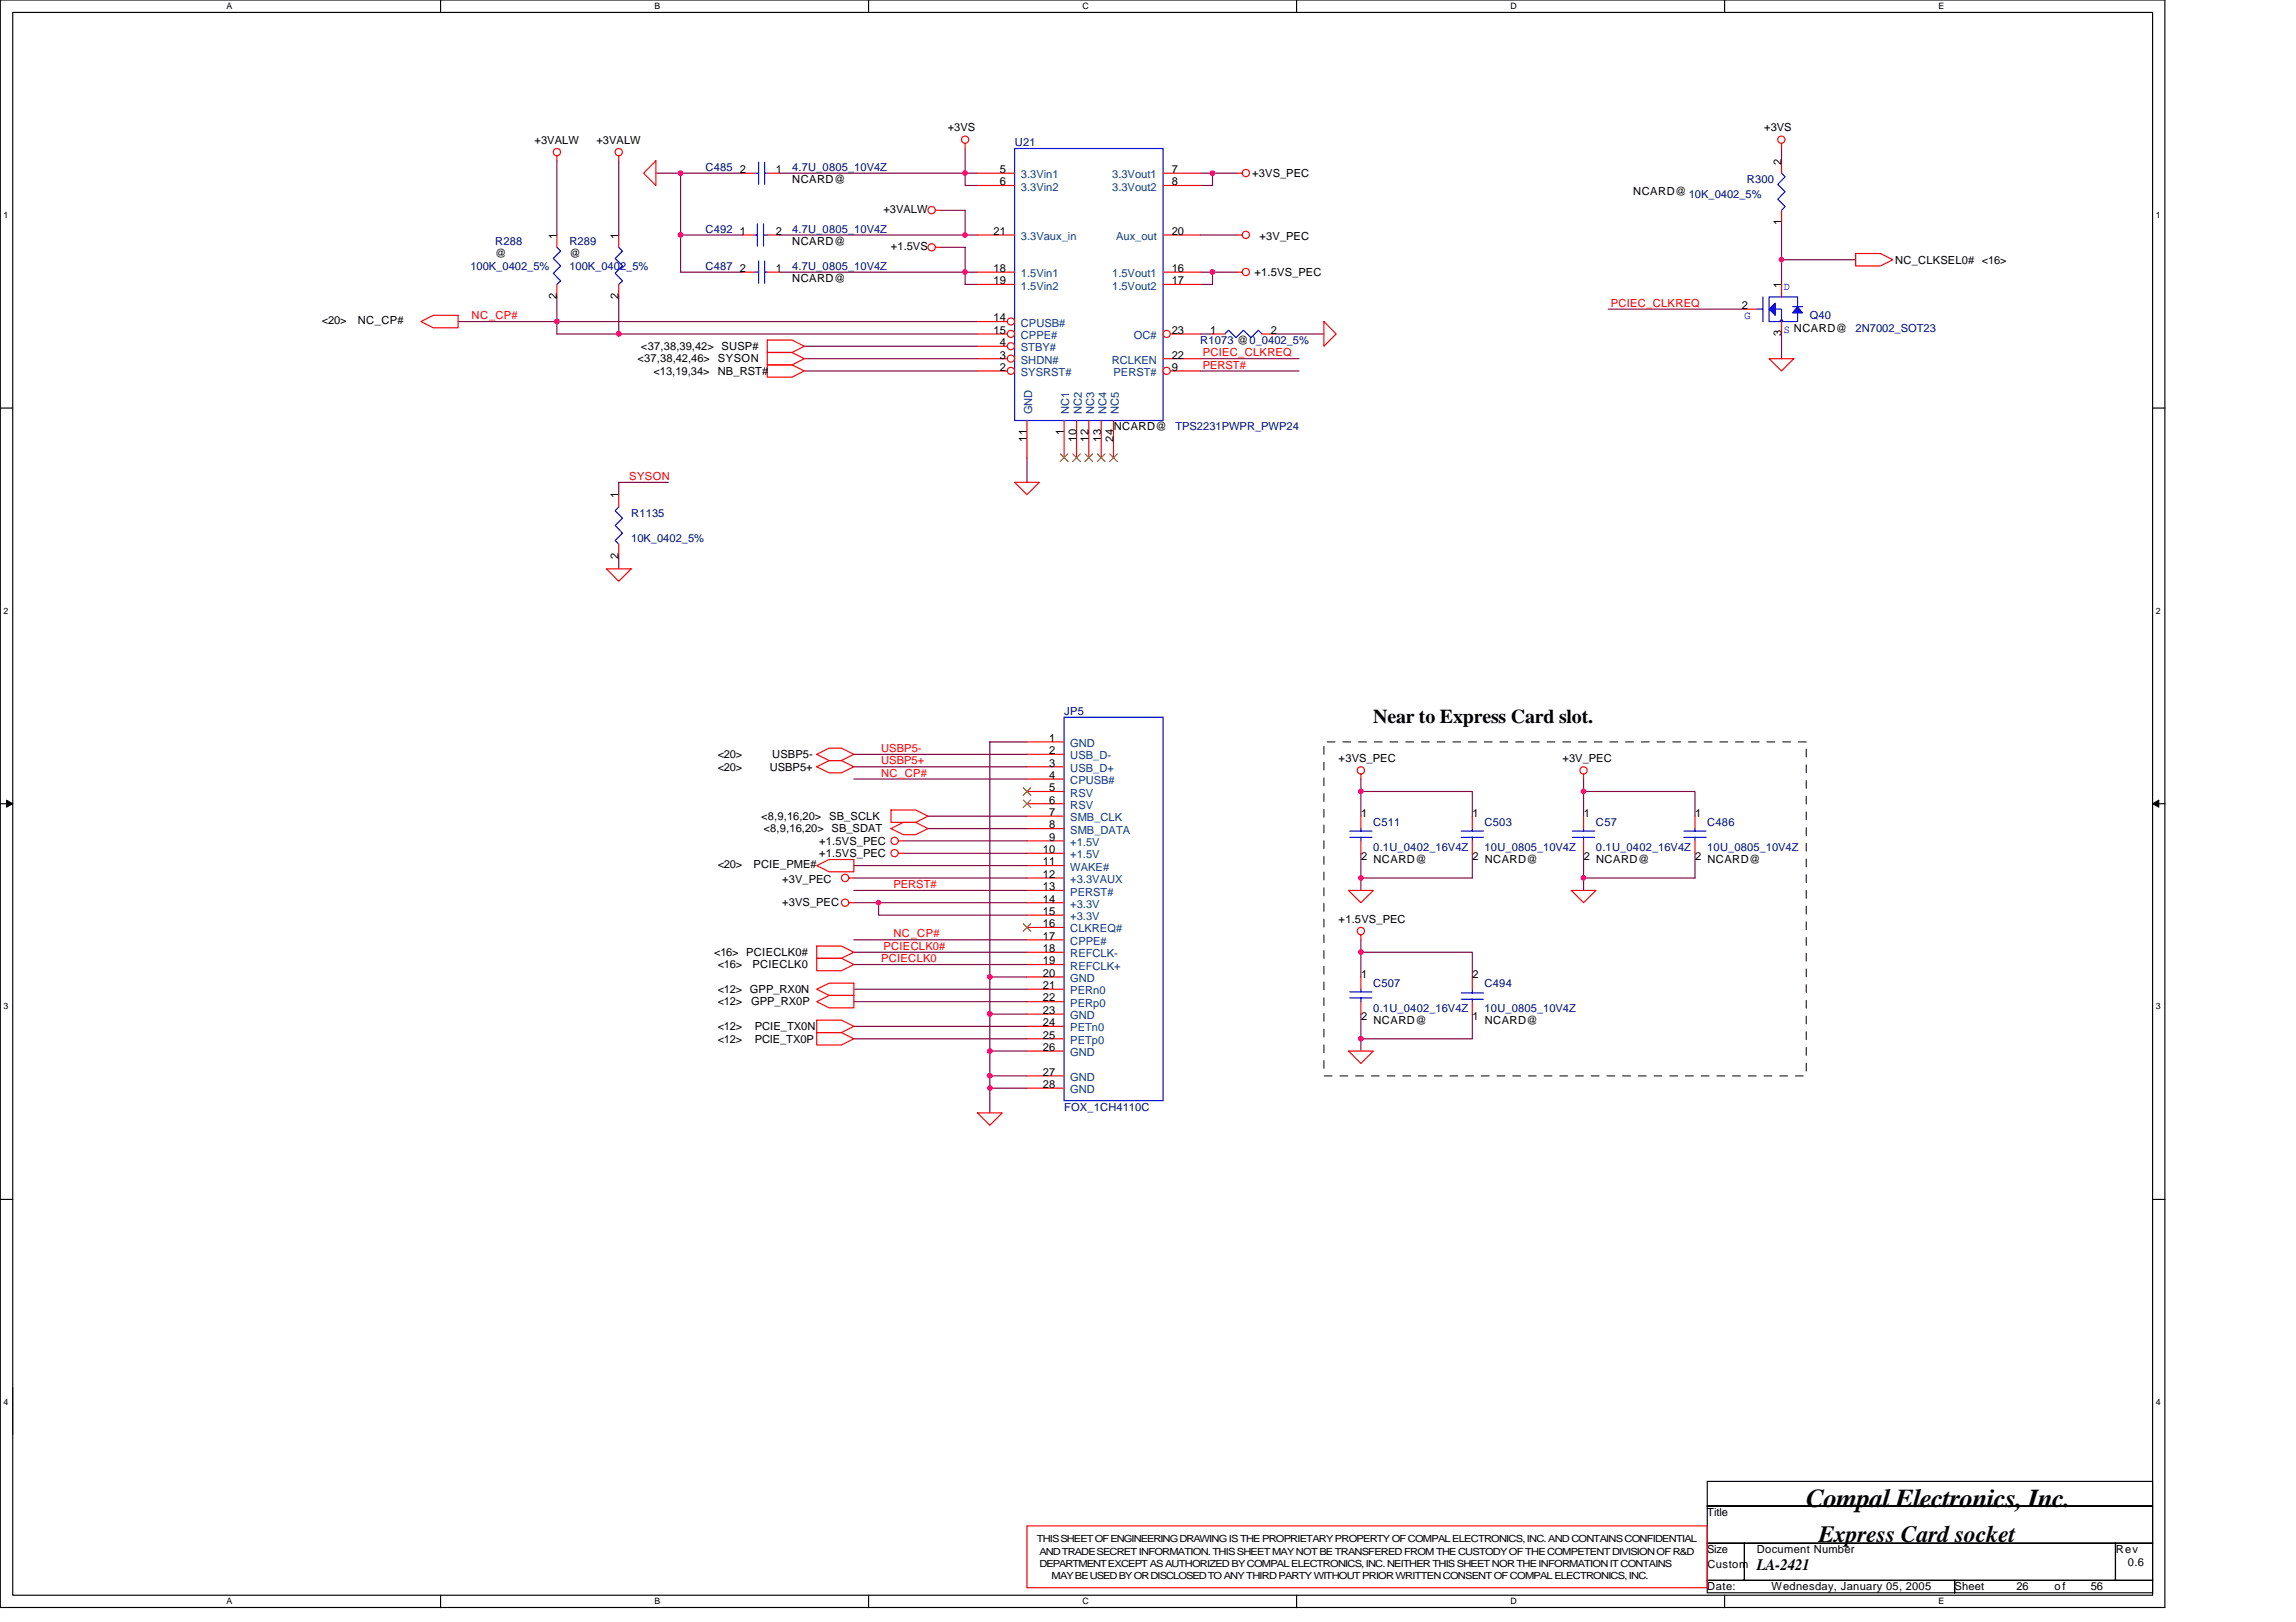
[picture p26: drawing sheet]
<svg xmlns="http://www.w3.org/2000/svg" width="297mm" height="210mm" viewBox="0 0 297 210" stroke-linecap="round" stroke-linejoin="round" font-family="sans-serif">
<defs><g id="words">
<text font-size="3.3" x="233.7" y="195.1">Compal Electronics, Inc.</text>
<text font-size="3" x="235.3" y="199.6">Express Card socket</text>
<text font-size="2.5" x="177.7" y="93.5">Near to Express Card slot.</text>
<text font-size="2.1" x="227.3" y="203.2">LA-2421</text>
<g font-size="1.4">
<text x="122.6" y="17">+3VS</text>
<text x="228.2" y="17">+3VS</text>
<text x="69.2" y="18.6">+3VALW</text>
<text x="77.2" y="18.6">+3VALW</text>
<text x="95.7" y="22.4">2</text>
<text x="100.4" y="22.4">1</text>
<text x="102.5" y="23.7">NCARD@</text>
<text x="129.3" y="22.4">5</text>
<text x="129.3" y="24">6</text>
<text x="151.6" y="22.4">7</text>
<text x="151.6" y="24">8</text>
<text x="162" y="22.9">+3VS_PEC</text>
<text x="230.5" y="21.3" transform="rotate(-90 230.5 21.3)">2</text>
<text x="114.3" y="27.5">+3VALW</text>
<text x="211.3" y="25.3">NCARD@ 10K_0402_5%</text>
<text x="230.5" y="29.1" transform="rotate(-90 230.5 29.1)">1</text>
<text x="64" y="33.3">@</text>
<text x="72" y="30.9" transform="rotate(-90 72 30.9)">1</text>
<text x="73.7" y="33.3">@</text>
<text x="80" y="30.9" transform="rotate(-90 80 30.9)">1</text>
<text x="95.7" y="30.4">1</text>
<text x="95.7" y="35.2">2</text>
<text x="100.4" y="30.4">2</text>
<text x="100.4" y="35.2">1</text>
<text x="102.5" y="31.7">NCARD@</text>
<text x="115.3" y="32.3">+1.5VS</text>
<text x="128.5" y="35.2">18</text>
<text x="128.5" y="30.4">21</text>
<text x="151.6" y="35.2">16</text>
<text x="151.6" y="30.4">20</text>
<text x="162.3" y="35.7">+1.5VS_PEC</text>
<text x="162.9" y="31.1">+3V_PEC</text>
<text x="245.2" y="34.1">NC_CLKSEL0# &lt;16&gt;</text>
<text x="41.7" y="42">&lt;20&gt;</text>
<text x="46.3" y="42">NC_CP#</text>
<text x="72" y="38.7" transform="rotate(-90 72 38.7)">2</text>
<text x="80" y="38.7" transform="rotate(-90 80 38.7)">2</text>
<text x="102.5" y="36.5">NCARD@</text>
<text x="128.5" y="36.8">19</text>
<text x="128.5" y="41.6">14</text>
<text x="151.6" y="36.8">17</text>
<text x="225.4" y="40">2</text>
<text x="230.5" y="37.3" transform="rotate(-90 230.5 37.3)">1</text>
<text x="82.5" y="46.9">&lt;37,38,42,46&gt; SYSON</text>
<text x="82.9" y="45.3">&lt;37,38,39,42&gt; SUSP#</text>
<text x="128.5" y="43.2">15</text>
<text x="129.3" y="44.8">4</text>
<text x="129.3" y="46.4">3</text>
<text x="129.3" y="48">2</text>
<text x="151.6" y="46.4">22</text>
<text x="151.6" y="43.2">23</text>
<text x="151.6" y="48">9</text>
<text x="156.5" y="43.2">1</text>
<text x="164.4" y="43.2">2</text>
<text x="230.5" y="43.5" transform="rotate(-90 230.5 43.5)">3</text>
<text x="84.5" y="48.5">&lt;13,19,34&gt;</text>
<text x="92.9" y="48.5">NB_RST#</text>
<text x="132.8" y="57.2" transform="rotate(-90 132.8 57.2)">11</text>
<text x="137.6" y="56.3" transform="rotate(-90 137.6 56.3)">1</text>
<text x="139.3" y="57.2" transform="rotate(-90 139.3 57.2)">10</text>
<text x="140.8" y="57.2" transform="rotate(-90 140.8 57.2)">12</text>
<text x="142.4" y="57.2" transform="rotate(-90 142.4 57.2)">13</text>
<text x="144" y="57.2" transform="rotate(-90 144 57.2)">24</text>
<text x="144.1" y="55.7">NCARD@</text>
<text x="80" y="64.5" transform="rotate(-90 80 64.5)">1</text>
<text x="80" y="72.3" transform="rotate(-90 80 72.3)">2</text>
<text x="135.7" y="96">1</text>
<text x="92.9" y="99.7">&lt;20&gt;</text>
<text x="92.9" y="98.1">&lt;20&gt;</text>
<text x="99.6" y="99.7">USBP5+</text>
<text x="99.9" y="98.1">USBP5-</text>
<text x="135.7" y="97.6">2</text>
<text x="135.7" y="99.2">3</text>
<text x="135.7" y="100.8">4</text>
<text x="173.2" y="98.6">+3VS_PEC</text>
<text x="202.2" y="98.6">+3V_PEC</text>
<text x="98.5" y="106.1">&lt;8,9,16,20&gt; SB_SCLK</text>
<text x="98.8" y="107.7">&lt;8,9,16,20&gt; SB_SDAT</text>
<text x="135.7" y="102.4">5</text>
<text x="135.7" y="104">6</text>
<text x="135.7" y="105.6">7</text>
<text x="135.7" y="107.2">8</text>
<text x="176.1" y="105.8">1</text>
<text x="190.5" y="105.8">1</text>
<text x="204.9" y="105.8">1</text>
<text x="219.3" y="105.8">1</text>
<text x="92.9" y="112.4">&lt;20&gt;</text>
<text x="97.5" y="112.4">PCIE_PME#</text>
<text x="106" y="110.9">+1.5VS_PEC</text>
<text x="106" y="109.3">+1.5VS_PEC</text>
<text x="134.9" y="110.4">10</text>
<text x="134.9" y="112">11</text>
<text x="134.9" y="113.6">12</text>
<text x="135.7" y="108.8">9</text>
<text x="176.1" y="111.2">2</text>
<text x="177.7" y="111.7">NCARD@</text>
<text x="190.5" y="111.2">2</text>
<text x="192.1" y="111.7">NCARD@</text>
<text x="204.9" y="111.2">2</text>
<text x="206.5" y="111.7">NCARD@</text>
<text x="219.3" y="111.2">2</text>
<text x="220.9" y="111.7">NCARD@</text>
<text x="101.2" y="117.3">+3VS_PEC</text>
<text x="101.2" y="114.3">+3V_PEC</text>
<text x="134.9" y="115.2">13</text>
<text x="134.9" y="116.8">14</text>
<text x="134.9" y="118.4">15</text>
<text x="134.9" y="120">16</text>
<text x="173.2" y="119.4">+1.5VS_PEC</text>
<text x="92.4" y="123.7">&lt;16&gt; PCIECLK0#</text>
<text x="92.9" y="125.3">&lt;16&gt;</text>
<text x="97.3" y="125.3">PCIECLK0</text>
<text x="134.9" y="121.6">17</text>
<text x="134.9" y="123.2">18</text>
<text x="134.9" y="124.8">19</text>
<text x="92.9" y="128.5">&lt;12&gt; GPP_RX0N</text>
<text x="92.9" y="130.1">&lt;12&gt;</text>
<text x="97.2" y="130.1">GPP_RX0P</text>
<text x="134.9" y="126.4">20</text>
<text x="134.9" y="128">21</text>
<text x="134.9" y="129.6">22</text>
<text x="134.9" y="131.2">23</text>
<text x="176.1" y="126.6">1</text>
<text x="190.5" y="126.6">2</text>
<text x="92.9" y="134.9">&lt;12&gt;</text>
<text x="92.9" y="133.3">&lt;12&gt;</text>
<text x="97.7" y="134.9">PCIE_TX0P</text>
<text x="97.7" y="133.3">PCIE_TX0N</text>
<text x="134.9" y="132.8">24</text>
<text x="134.9" y="134.4">25</text>
<text x="134.9" y="136">26</text>
<text x="176.1" y="132">2</text>
<text x="177.7" y="132.5">NCARD@</text>
<text x="190.5" y="132">1</text>
<text x="192.1" y="132.5">NCARD@</text>
<text x="134.9" y="139.2">27</text>
<text x="134.9" y="140.8">28</text>
<text x="220.9" y="196.2">Title</text>
<text x="220.9" y="201">Size</text>
<text x="220.9" y="202.9">Custom</text>
<text x="227.3" y="201">Document Number</text>
<text x="273.7" y="201">Rev</text>
<text x="275.3" y="202.6">0.6</text>
<text x="220.9" y="205.8">Date:</text>
<text x="229.2" y="205.8">Wednesday, January 05, 2005</text>
<text x="252.9" y="205.8">Sheet</text>
<text x="260.9" y="205.8">26</text>
<text x="265.8" y="205.8">of</text>
<text x="270.5" y="205.8">56</text>
</g>
<g font-size="1.4" fill="#000080">
<text x="91.3" y="22.1">C485</text>
<text x="102.5" y="22.1">4.7U_0805_10V4Z</text>
<text x="131.3" y="18.9">U21</text>
<text x="226" y="23.7">R300</text>
<text x="60.9" y="34.9">100K_0402_5%</text>
<text x="64" y="31.7">R288</text>
<text x="73.7" y="31.7">R289</text>
<text x="73.7" y="34.9">100K_0402_5%</text>
<text x="91.3" y="30.1">C492</text>
<text x="91.3" y="34.9">C487</text>
<text x="102.5" y="30.1">4.7U_0805_10V4Z</text>
<text x="102.5" y="34.9">4.7U_0805_10V4Z</text>
<text x="234.2" y="41.3">Q40</text>
<text x="155.3" y="44.5">R1073 @0_0402_5%</text>
<text x="240.1" y="42.9">2N7002_SOT23</text>
<text x="152.1" y="55.7">TPS2231PWPR_PWP24</text>
<text x="81.7" y="66.9">R1135</text>
<text x="81.7" y="70.1">10K_0402_5%</text>
<text x="137.7" y="92.5">JP5</text>
<text x="177.7" y="106.9">C511</text>
<text x="192.1" y="106.9">C503</text>
<text x="206.5" y="106.9">C57</text>
<text x="220.9" y="106.9">C486</text>
<text x="177.7" y="110.1">0.1U_0402_16V4Z</text>
<text x="192.1" y="110.1">10U_0805_10V4Z</text>
<text x="206.5" y="110.1">0.1U_0402_16V4Z</text>
<text x="220.9" y="110.1">10U_0805_10V4Z</text>
<text x="177.7" y="127.7">C507</text>
<text x="177.7" y="130.9">0.1U_0402_16V4Z</text>
<text x="192.1" y="127.7">C494</text>
<text x="192.1" y="130.9">10U_0805_10V4Z</text>
<text x="137.7" y="143.7">FOX_1CH4110C</text>
</g>
<g font-size="1.4" fill="#004080">
<text x="132.1" y="23.1">3.3Vin1</text>
<text x="143.9" y="23.1">3.3Vout1</text>
<text x="132.1" y="24.7">3.3Vin2</text>
<text x="143.9" y="24.7">3.3Vout2</text>
<text x="132.1" y="35.9">1.5Vin1</text>
<text x="132.1" y="31.1">3.3Vaux_in</text>
<text x="143.9" y="35.9">1.5Vout1</text>
<text x="144.4" y="31.1">Aux_out</text>
<text x="132.1" y="37.5">1.5Vin2</text>
<text x="143.9" y="37.5">1.5Vout2</text>
<text x="132.1" y="42.3">CPUSB#</text>
<text x="132.1" y="43.9">CPPE#</text>
<text x="132.1" y="45.5">STBY#</text>
<text x="132.1" y="47.1">SHDN#</text>
<text x="143.8" y="47.1">RCLKEN</text>
<text x="146.7" y="43.9">OC#</text>
<text x="132.1" y="48.7">SYSRST#</text>
<text x="133.5" y="53.6" transform="rotate(-90 133.5 53.6)">GND</text>
<text x="138.3" y="53.6" transform="rotate(-90 138.3 53.6)">NC1</text>
<text x="140" y="53.6" transform="rotate(-90 140 53.6)">NC2</text>
<text x="141.5" y="53.6" transform="rotate(-90 141.5 53.6)">NC3</text>
<text x="143.1" y="53.6" transform="rotate(-90 143.1 53.6)">NC4</text>
<text x="144.1" y="48.7">PERST#</text>
<text x="144.7" y="53.6" transform="rotate(-90 144.7 53.6)">NC5</text>
<text x="138.5" y="96.7">GND</text>
<text x="138.5" y="98.3">USB_D-</text>
<text x="138.5" y="99.9">USB_D+</text>
<text x="138.5" y="101.5">CPUSB#</text>
<text x="138.5" y="103.1">RSV</text>
<text x="138.5" y="104.7">RSV</text>
<text x="138.5" y="106.3">SMB_CLK</text>
<text x="138.5" y="107.9">SMB_DATA</text>
<text x="138.5" y="109.5">+1.5V</text>
<text x="138.5" y="111.1">+1.5V</text>
<text x="138.5" y="112.7">WAKE#</text>
<text x="138.5" y="114.3">+3.3VAUX</text>
<text x="138.5" y="115.9">PERST#</text>
<text x="138.5" y="117.5">+3.3V</text>
<text x="138.5" y="119.1">+3.3V</text>
<text x="138.5" y="120.7">CLKREQ#</text>
<text x="138.5" y="122.3">CPPE#</text>
<text x="138.5" y="123.9">REFCLK-</text>
<text x="138.5" y="125.5">REFCLK+</text>
<text x="138.5" y="127.1">GND</text>
<text x="138.5" y="128.7">PERn0</text>
<text x="138.5" y="130.3">PERp0</text>
<text x="138.5" y="131.9">GND</text>
<text x="138.5" y="133.5">PETn0</text>
<text x="138.5" y="135.1">PETp0</text>
<text x="138.5" y="136.7">GND</text>
<text x="138.5" y="139.9">GND</text>
<text x="138.5" y="141.5">GND</text>
</g>
<g font-size="1.4" fill="#f00">
<text x="61" y="41.3">NC_CP#</text>
<text x="208.4" y="39.7">PCIEC_CLKREQ</text>
<text x="155.6" y="46.1">PCIEC_CLKREQ</text>
<text x="155.6" y="47.7">PERST#</text>
<text x="81.4" y="62.1">SYSON</text>
<text x="114" y="100.5">NC_CP#</text>
<text x="114" y="97.3">USBP5-</text>
<text x="114" y="98.9">USBP5+</text>
<text x="115.6" y="114.9">PERST#</text>
<text x="114" y="124.5">PCIECLK0</text>
<text x="114.3" y="122.9">PCIECLK0#</text>
<text x="115.6" y="121.3">NC_CP#</text>
</g>
<g font-size="1.4" fill="#00f">
<text x="225.7" y="41.3">G</text>
<text x="230.8" y="37.5">D</text>
<text x="230.8" y="43.1">S NCARD@</text>
</g>
<g font-size="1.3">
<text x="134.2" y="199.6">THIS SHEET OF ENGINEERING DRAWING IS THE PROPRIETARY PROPERTY OF COMPAL ELECTRONICS, INC. AND CONTAINS CONFIDENTIAL</text>
<text x="134.5" y="201.2">AND TRADE SECRET INFORMATION. THIS SHEET MAY NOT BE TRANSFERED FROM THE CUSTODY OF THE COMPETENT DIVISION OF R&amp;D</text>
<text x="134.5" y="202.8">DEPARTMENT EXCEPT AS AUTHORIZED BY COMPAL ELECTRONICS, INC. NEITHER THIS SHEET NOR THE INFORMATION IT CONTAINS</text>
<text x="136.1" y="204.4">MAY BE USED BY OR DISCLOSED TO ANY THIRD PARTY WITHOUT PRIOR WRITTEN CONSENT OF COMPAL ELECTRONICS, INC.</text>
</g>
<g font-size="1.1">
<text x="29.3" y="1.2">A</text>
<text x="84.7" y="1.2">B</text>
<text x="140" y="1.2">C</text>
<text x="195.4" y="1.2">D</text>
<text x="250.8" y="1.2">E</text>
<text x=".4" y="28.2">1</text>
<text x="278.9" y="28.2">1</text>
<text x=".4" y="79.4">2</text>
<text x="278.9" y="79.4">2</text>
<text x=".4" y="130.6">3</text>
<text x="278.9" y="130.6">3</text>
<text x=".4" y="181.8">4</text>
<text x="278.9" y="181.8">4</text>
<text x="29.3" y="207.6">A</text>
<text x="84.7" y="207.6">B</text>
<text x="140" y="207.6">C</text>
<text x="195.4" y="207.6">D</text>
<text x="250.8" y="207.6">E</text>
</g>
</g></defs>
<path d="M0 0h280.1v208h-280.1zM1.6 1.6h276.9v204.8h-276.9z" fill="none" stroke="#000" stroke-width=".15"/>
<g fill="#fff">
<path d="M29.3 .2h.8v1.2h-.8z"/>
<path d="M29.3 206.6h.8v1.3h-.8z"/>
</g>
<path d="M57 0v1.6M57 206.4v1.6" fill="none" stroke="#000" stroke-width=".15"/>
<g fill="#fff">
<path d="M84.7 .2h.7v1.2h-.7z"/>
<path d="M84.7 206.6h.7v1.3h-.7z"/>
</g>
<path d="M112.4 0v1.6M112.4 206.4v1.6" fill="none" stroke="#000" stroke-width=".15"/>
<g fill="#fff">
<path d="M140 .2h.8v1.2h-.8z"/>
<path d="M140 206.6h.8v1.3h-.8z"/>
</g>
<path d="M167.7 0v1.6M167.7 206.4v1.6" fill="none" stroke="#000" stroke-width=".15"/>
<g fill="#fff">
<path d="M195.4 .2h.8v1.2h-.8z"/>
<path d="M195.4 206.6h.8v1.3h-.8z"/>
</g>
<path d="M223.1 0v1.6M223.1 206.4v1.6" fill="none" stroke="#000" stroke-width=".15"/>
<g fill="#fff">
<path d="M250.8 .2h.7v1.2h-.7z"/>
<path d="M250.8 206.6h.7v1.3h-.7z"/>
<path d="M.4 27.2h.7v1.3h-.7z"/>
<path d="M278.9 27.2h.6v1.3h-.6z"/>
<path d="M.4 78.4h.7v1.3h-.7z"/>
<path d="M278.9 78.4h.6v1.3h-.6z"/>
</g>
<path d="M0 52.8h1.6M278.5 52.8h1.6" fill="none" stroke="#000" stroke-width=".15"/>
<g fill="#fff">
<path d="M.4 129.6h.7v1.3h-.7z"/>
<path d="M278.9 129.6h.6v1.3h-.6z"/>
</g>
<path d="M0 104h1.6M278.5 104h1.6" fill="none" stroke="#000" stroke-width=".15"/>
<path d="M.8 103.5l.8 .5-.8 .5zM278.5 104l.8-.5v1z" fill="#000" stroke="#000" stroke-width=".13"/>
<g fill="#fff">
<path d="M.4 180.8h.7v1.3h-.7z"/>
<path d="M278.9 180.8h.6v1.3h-.6z"/>
</g>
<path d="M0 155.2h1.6M278.5 155.2h1.6M220.9 191.7h57.6v3.2h-57.6zM220.9 194.9h57.6v4.8h-57.6zM220.9 199.7h4.8v4.8h-4.8zM225.7 199.7h48v4.8h-48zM273.7 199.7h4.8v4.8h-4.8zM220.9 204.5h32v1.6h-32zM252.9 204.5h25.6v1.6h-25.6z" fill="none" stroke="#000" stroke-width=".15"/>
<g fill="none" stroke="#800040" stroke-width=".15">
<path d="M124.9 19.2v4.8h1.6M230.5 19.2v1.6M72 20.8v9.6M72 38.4v3.2h54.5M80 20.8v9.6M80 38.4v4.8M84.9 22.4h11.2M88.1 22.4v12.8h8M88.1 30.4h8M100.9 35.2h24v1.6h1.6M100.9 22.4h25.6M100.9 30.4h25.6"/>
<path d="M121.7 32h3.2v3.2h1.6M121.7 27.2h3.2v3.2M155.3 35.2h4.8M155.3 22.4h4.8M155.3 30.4h4.8M156.9 35.2v1.6h-1.6M156.9 22.4v1.6h-1.6M230.5 28.8v4.8h9.6M230.5 33.6v3.2M59.3 41.6h12.7v1.6h54.5M104.1 48h22.4M104.1 44.8h22.4"/>
<path d="M104.1 46.4h22.4M132.9 59.2v3.2M155.3 43.2h1.6M155.3 48h12.8M155.3 46.4h12.8M164.9 43.2h6.4M208.1 40h17.6M230.5 43.2v3.2M80 72v1.6M86.5 62.4h-6.5v1.6M110.5 97.6h22.4M110.5 99.2h22.4"/>
<path d="M132.9 96h-4.8v48M110.5 116.8h22.4M110.5 113.6h22.4M110.5 115.2h22.4M110.5 100.8h22.4M110.5 112h22.4M113.7 116.8v1.6h19.2M116.9 110.4h16M116.9 108.8h16M120.1 105.6h12.8M120.1 107.2h12.8M176.1 102.4h14.4v3.2"/>
<path d="M176.1 100.8v4.8M176.1 110.4v4.8M190.5 110.4v3.2h-14.4M204.9 102.4h14.4v3.2M204.9 100.8v4.8M204.9 110.4v4.8M219.3 110.4v3.2h-14.4M110.5 121.6h22.4M110.5 134.4h22.4M110.5 128h22.4M110.5 129.6h22.4M110.5 123.2h22.4"/>
<path d="M110.5 124.8h22.4M110.5 132.8h22.4M128.1 131.2h4.8M128.1 136h4.8M128.1 139.2h4.8M128.1 126.4h4.8M176.1 126.4v-3.2h14.4v3.2M176.1 121.6v1.6M176.1 131.2v4.8M190.5 131.2v3.2h-14.4M128.1 140.8h4.8"/>
</g>
<g fill="none" stroke="#f00" stroke-width=".15">
<path d="M124.9 18.6v.6M230.5 18.6v.6M72 20.2v.6M72 30.4v1.6M72 36.8v1.6M80 20.2v.6M80 30.4v1.6M80 36.8v1.6M84.9 20.8v3.2l-1.6-1.6zM96.1 30.4h1.6M96.1 35.2h1.6M99.3 30.4h1.6"/>
<path d="M99.3 35.2h1.6M121 32h.7M121 27.2h.7M160.1 22.4h.6M160.1 30.4h.6M160.1 35.2h.6M230.5 36.8v1.6M240.1 32.8h3.2l1.6 .8-1.6 .8h-3.2zM54.5 41.6l1.5-.8h3.3v1.6h-3.3zM99.3 45.6h3.2l1.6 .8-1.6 .8h-3.2zM99.3 44h3.2l1.6 .8-1.6 .8h-3.2zM99.3 47.2h3.2l1.6 .8-1.6 .8h-3.2z"/>
<path d="M132.9 54.4v4.8M156.9 43.2h1.6M163.3 43.2h1.6M171.3 41.6l1.6 1.6-1.6 1.6zM225.7 40h1.6M228.9 46.4h3.2l-1.6 1.6zM230.5 41.6v1.6M78.5 73.6h3.2l-1.7 1.6zM80 64v1.6M80 70.4v1.6M131.3 62.4h3.2l-1.6 1.6zM105.7 99.2l1.6-.8h1.6l1.6 .8-1.6 .8h-1.6z"/>
<path d="M105.7 97.6l1.6-.8h1.6l1.6 .8-1.6 .8h-1.6zM132.9 96h4.8M132.9 97.6h4.8M132.9 99.2h4.8M105.7 112l1.6-.8h3.2v1.6h-3.2zM109.8 116.8h.7M109.8 113.6h.7M115.3 107.2l1.6-.8h1.6l1.6 .8-1.6 .8h-1.6zM115.3 104.8h3.2l1.6 .8-1.6 .8h-3.2zM116.2 110.4h.7M116.2 108.8h.7M132.9 116.8h4.8"/>
<path d="M132.9 110.4h4.8M132.9 113.6h4.8M132.9 108.8h4.8M132.9 100.8h4.8M132.9 102.4h4.8M132.9 104h4.8M132.9 105.6h4.8M132.9 107.2h4.8M132.9 112h4.8M132.9 115.2h4.8M132.9 118.4h4.8M174.5 115.2h3.2l-1.6 1.6z"/>
<path d="M176.1 100.2v.6M176.1 105.6v1.6M176.1 108.8v1.6M190.5 105.6v1.6M190.5 108.8v1.6M203.3 115.2h3.2l-1.6 1.6zM204.9 100.2v.6M204.9 105.6v1.6M204.9 108.8v1.6M219.3 105.6v1.6M219.3 108.8v1.6M105.7 133.6h3.2l1.6 .8-1.6 .8h-3.2z"/>
<path d="M105.7 132h3.2l1.6 .8-1.6 .8h-3.2zM105.7 122.4h3.2l1.6 .8-1.6 .8h-3.2zM105.7 124h3.2l1.6 .8-1.6 .8h-3.2zM105.7 129.6l1.6-.8h3.2v1.6h-3.2zM105.7 128l1.6-.8h3.2v1.6h-3.2zM132.9 120h4.8M132.9 121.6h4.8M132.9 123.2h4.8M132.9 124.8h4.8M132.9 126.4h4.8M132.9 128h4.8M132.9 129.6h4.8"/>
<path d="M132.9 131.2h4.8M132.9 132.8h4.8M132.9 134.4h4.8M132.9 136h4.8M132.9 139.2h4.8M174.5 136h3.2l-1.6 1.6zM176.1 121v.6M176.1 126.4v1.6M176.1 129.6v1.6M190.5 126.4v1.6M190.5 129.6v1.6M126.5 144h3.2l-1.6 1.6z"/>
<path d="M132.9 140.8h4.8M132.9 197.5h88v8h-88z"/>
<circle cx="72" cy="19.7" r=".47"/>
<circle cx="80" cy="19.7" r=".47"/>
<circle cx="124.9" cy="18.1" r=".47"/>
<circle cx="230.5" cy="18.1" r=".47"/>
<circle cx="120.5" cy="27.2" r=".47"/>
<circle cx="120.5" cy="32" r=".47"/>
<circle cx="161.2" cy="30.4" r=".47"/>
<circle cx="161.2" cy="22.4" r=".47"/>
<circle cx="161.2" cy="35.2" r=".47"/>
<circle cx="176.1" cy="99.7" r=".47"/>
<circle cx="204.9" cy="99.7" r=".47"/>
<circle cx="109.3" cy="113.6" r=".48"/>
<circle cx="109.3" cy="116.8" r=".47"/>
<circle cx="115.7" cy="110.4" r=".47"/>
<circle cx="115.7" cy="108.8" r=".47"/>
<circle cx="176.1" cy="120.5" r=".47"/>
</g>
<path d="M1.6 185.6v-8" fill="none" stroke="#000" stroke-width=".13" stroke-dasharray="6.1 2"/>
<path d="M171.3 96h62.4v43.2h-62.4z" fill="none" stroke="#000" stroke-width=".13" stroke-dasharray="1 1 1 1 1 1 1 1"/>
<g fill="none" stroke="#00f" stroke-width=".15">
<path d="M131.3 19.2h19.2v35.2h-19.2zM72 32l.5 .5-.9 .9 .9 1-.9 1 .9 .9-.5 .5M80 32l.5 .5-.9 .9 .9 1-.9 1 .9 .9-.5 .5M97.7 30.4h.3M97.7 35.2h.4M98 29v2.9M98.1 33.8v2.9M98.8 30.4h.5M98.8 29v2.9M98.9 35.2h.4M98.9 33.8v2.9M228.1 38.4v3.2"/>
<path d="M231.9 39.7h1.3M232.6 39.7v-1.3h-3.7v3.2h1.6v-1.6h-.8M158.5 43.2l.4-.5 1 1 1-1 .9 1 1-1 .5 .5M227.3 40h.8M232.6 40.5v1.1h-2.1h.1v-.2h-.3v.2M80 65.6l-.4 .5 .9 1-.9 .9 .9 1-.9 .9 .4 .5M137.7 92.8h12.8v49.6h-12.8zM174.6 108.4h2.9M174.6 107.5h2.9M176.1 107.2v.3M176.1 108.4v.4M189 108.4h2.9"/>
<path d="M189 107.5h2.9M190.5 107.2v.3M190.5 108.4v.4M203.4 108.4h2.9M203.4 107.5h2.9M204.9 107.2v.3M204.9 108.4v.4M217.8 108.4h2.9M217.8 107.5h2.9M219.3 107.2v.3M219.3 108.4v.4M174.6 129.1h2.9"/>
<path d="M174.6 128.4h2.9M176.1 128v.4M176.1 129.1v.5M189 128.5h2.9M189 129.3h2.9M190.5 128v.5M190.5 129.3v.3"/>
</g>
<g fill="#00f" stroke="#00f" stroke-width=".15">
<path d="M228.9 40l.8-.8v1.6z" fill-rule="evenodd"/>
<path d="M232.6 39.7l.6 .8h-1.3z" fill-rule="evenodd"/>
</g>
<path d="M132.4 101.9l1 1M132.4 103.5l1 1M132.4 119.5l1 1M133.3 101.9l-.9 1M133.3 103.5l-.9 1M133.3 119.5l-.9 1" fill="none" stroke="#804000" stroke-width=".13"/>
<circle cx="150.9" cy="43.2" r=".46" fill="#fff" stroke="#f00" stroke-width=".15"/>
<path d="M126.5 22.4h4.8M126.5 24h4.8M126.5 35.2h4.8M126.5 36.8h4.8M126.5 30.4h4.8M150.5 22.4h4.8M150.5 24h4.8M150.5 35.2h4.8M150.5 36.8h4.8M150.5 30.4h4.8M151.4 43.2h3.9" fill="none" stroke="#f00" stroke-width=".15"/>
<circle cx="130.8" cy="41.6" r=".46" fill="#fff" stroke="#f00" stroke-width=".15"/>
<path d="M126.5 41.6h3.8" fill="none" stroke="#f00" stroke-width=".15"/>
<circle cx="130.8" cy="43.2" r=".46" fill="#fff" stroke="#f00" stroke-width=".15"/>
<path d="M126.5 43.2h3.8" fill="none" stroke="#f00" stroke-width=".15"/>
<circle cx="130.8" cy="44.8" r=".46" fill="#fff" stroke="#f00" stroke-width=".15"/>
<path d="M126.5 44.8h3.8" fill="none" stroke="#f00" stroke-width=".15"/>
<circle cx="130.8" cy="46.4" r=".46" fill="#fff" stroke="#f00" stroke-width=".15"/>
<path d="M126.5 46.4h3.8M150.5 46.4h4.8" fill="none" stroke="#f00" stroke-width=".15"/>
<circle cx="150.9" cy="48" r=".46" fill="#fff" stroke="#f00" stroke-width=".15"/>
<path d="M137.7 54.4v4.8M139.3 54.4v4.8M140.9 54.4v4.8M142.5 54.4v4.8M144.1 54.4v4.8M151.4 48h3.9" fill="none" stroke="#f00" stroke-width=".15"/>
<path d="M137.2 58.7l1 1M138.2 58.7l-1 1M138.8 58.7l1 1M139.8 58.7l-1 1M140.4 58.7l1 1M141.3 58.7l-.9 1M142 58.7l1 1M143 58.7l-1 1M143.6 58.7l1 1M144.5 58.7l-1 1" fill="none" stroke="#804000" stroke-width=".13"/>
<circle cx="130.8" cy="48" r=".46" fill="#fff" stroke="#f00" stroke-width=".15"/>
<path d="M96.1 22.4h1.6M99.3 22.4h1.6M230.5 20.8v1.6M230.5 27.2v1.6M126.5 48h3.8" fill="none" stroke="#f00" stroke-width=".15"/>
<path d="M97.7 22.4h.4M98.1 21v2.9M98.9 22.4h.4M98.9 21v2.9M230.5 22.4l.4 .5-.9 1 .9 .9-.9 1 .9 .9-.4 .5" fill="none" stroke="#00f" stroke-width=".15"/>
<g fill="#f0f" stroke="#f0f" stroke-width=".15">
<circle cx="113.6" cy="116.8" r=".31"/>
<circle cx="204.9" cy="102.4" r=".31"/>
<circle cx="176.1" cy="102.4" r=".31"/>
<circle cx="124.8" cy="35.2" r=".32"/>
<circle cx="80" cy="43.2" r=".32"/>
<circle cx="124.8" cy="22.4" r=".31"/>
<circle cx="156.8" cy="35.2" r=".32"/>
<circle cx="128.1" cy="136" r=".32"/>
<circle cx="88.1" cy="22.4" r=".31"/>
<circle cx="156.8" cy="22.4" r=".31"/>
<circle cx="72.1" cy="41.6" r=".31"/>
<circle cx="124.8" cy="30.4" r=".31"/>
<circle cx="230.5" cy="33.6" r=".31"/>
<circle cx="176.1" cy="113.6" r=".31"/>
<circle cx="204.9" cy="113.6" r=".31"/>
<circle cx="176.1" cy="123.2" r=".32"/>
<circle cx="128.1" cy="139.2" r=".32"/>
<circle cx="128.1" cy="140.8" r=".31"/>
<circle cx="88.1" cy="30.4" r=".31"/>
<circle cx="176.1" cy="134.4" r=".31"/>
<circle cx="128.1" cy="131.2" r=".32"/>
<circle cx="128.1" cy="126.4" r=".31"/>
</g>
<use href="#words"/>
</svg>
